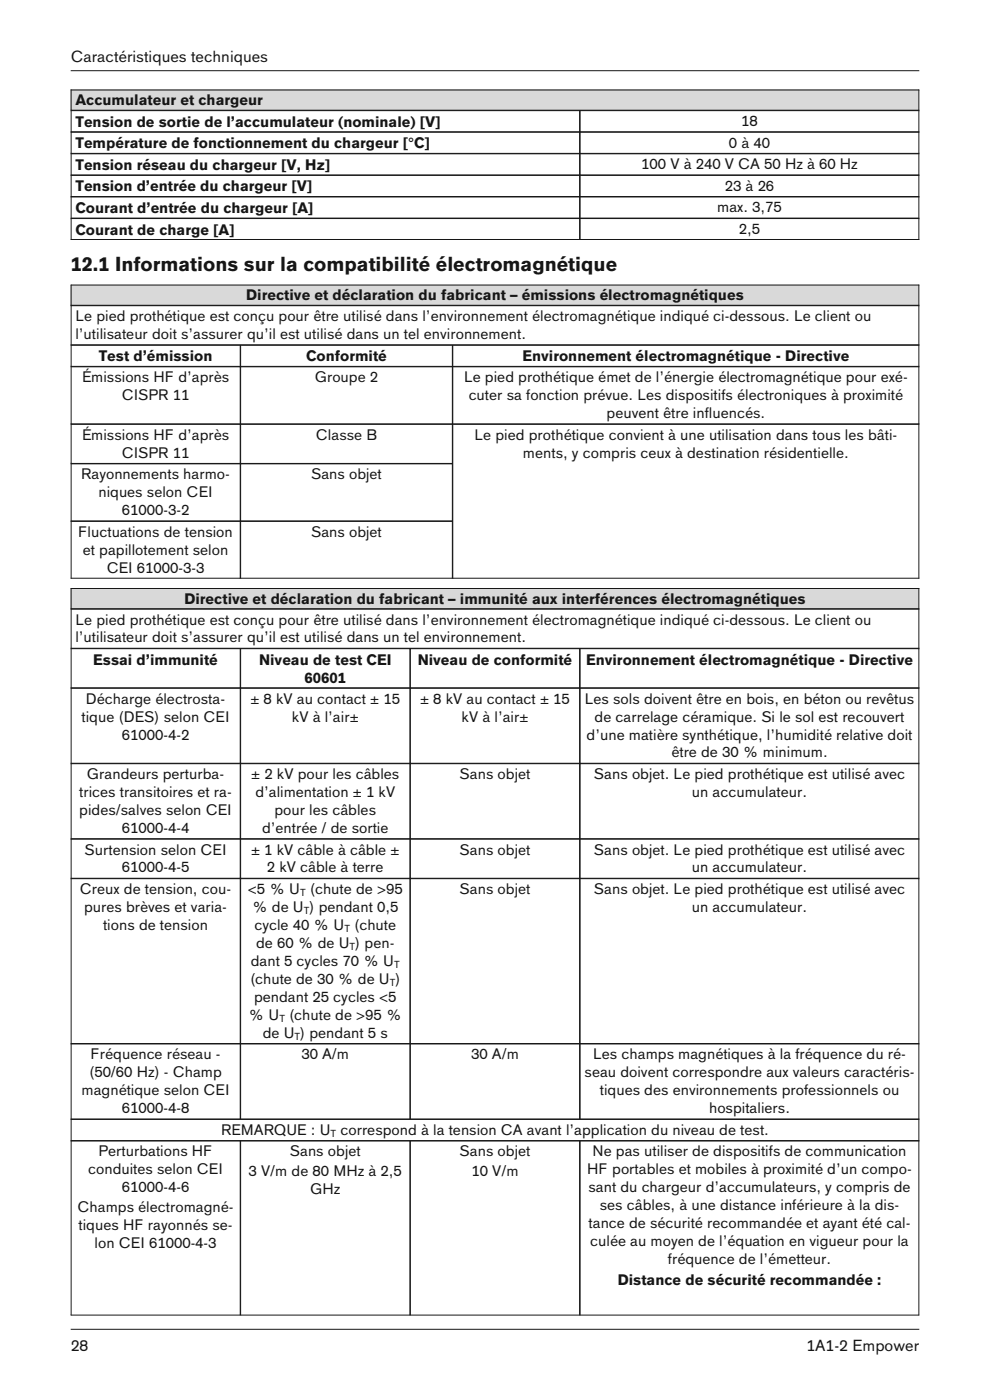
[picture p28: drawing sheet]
<svg xmlns="http://www.w3.org/2000/svg" width="210mm" height="297mm" viewBox="0 0 210 297" stroke-linecap="round" stroke-linejoin="round" font-family="sans-serif">
<defs><g id="words">
<text font-size="4.2" fill="#151616" x="15" y="57.5">12.1 Informations sur la compatibilité électromagnétique</text>
<g font-size="3.4" fill="#151616">
<text x="15" y="13.2">Caractéristiques techniques</text>
<text x="15" y="286.7">28</text>
<text x="171.1" y="286.7">1A1-2 Empower</text>
</g>
<g font-size="3.2" fill="#151616">
<text x="16" y="22.3">Accumulateur et chargeur</text>
<text x="16" y="26.9">Tension de sortie de l’accumulateur (nominale) [V]</text>
<text x="157.2" y="26.7">18</text>
<text x="16" y="31.5">Température de fonctionnement du chargeur [°C]</text>
<text x="136" y="35.9">100 V à 240 V CA 50 Hz à 60 Hz</text>
<text x="154.6" y="31.3">0 à 40</text>
<text x="16" y="36">Tension réseau du chargeur [V, Hz]</text>
<text x="16" y="40.6">Tension d’entrée du chargeur [V]</text>
<text x="153.8" y="40.5">23 à 26</text>
<text x="16" y="45.2">Courant d’entrée du chargeur [A]</text>
<text x="152.1" y="45">max. 3,75</text>
<text x="16" y="49.8">Courant de charge [A]</text>
<text x="156.7" y="49.6">2,5</text>
<text x="52.2" y="63.7">Directive et déclaration du fabricant – émissions électromagnétiques</text>
<text x="16" y="68.1">Le pied prothétique est conçu pour être utilisé dans l’environnement électromagnétique indiqué ci-dessous. Le client ou</text>
<text x="16" y="71.9">l’utilisateur doit s’assurer qu’il est utilisé dans un tel environnement.</text>
<text x="20.9" y="76.7">Test d’émission</text>
<text x="64.9" y="76.7">Conformité</text>
<text x="110.8" y="76.7">Environnement électromagnétique - Directive</text>
<text x="17.3" y="81.1">Émissions HF d’après</text>
<text x="66.8" y="81.1">Groupe 2</text>
<text x="98.4" y="81.1">Le pied prothétique émet de l’énergie électromagnétique pour exé-</text>
<text x="25.8" y="84.9">CISPR 11</text>
<text x="99.4" y="84.9">cuter sa fonction prévue. Les dispositifs électroniques à proximité</text>
<text x="128.7" y="88.7">peuvent être influencés.</text>
<text x="17.3" y="93.3">Émissions HF d’après</text>
<text x="67" y="93.3">Classe B</text>
<text x="100.7" y="93.3">Le pied prothétique convient à une utilisation dans tous les bâti-</text>
<text x="17.2" y="101.7">Rayonnements harmo-</text>
<text x="25.8" y="97.1">CISPR 11</text>
<text x="66" y="101.7">Sans objet</text>
<text x="110.9" y="97.1">ments, y compris ceux à destination résidentielle.</text>
<text x="20.9" y="105.5">niques selon CEI</text>
<text x="16.6" y="113.9">Fluctuations de tension</text>
<text x="25.8" y="109.3">61000-3-2</text>
<text x="66" y="113.9">Sans objet</text>
<text x="17.6" y="117.7">et papillotement selon</text>
<text x="22.6" y="121.5">CEI 61000-3-3</text>
<text x="39.1" y="128.1">Directive et déclaration du fabricant – immunité aux interférences électromagnétiques</text>
<text x="16" y="132.5">Le pied prothétique est conçu pour être utilisé dans l’environnement électromagnétique indiqué ci-dessous. Le client ou</text>
<text x="16" y="136.3">l’utilisateur doit s’assurer qu’il est utilisé dans un tel environnement.</text>
<text x="19.8" y="141">Essai d’immunité</text>
<text x="55" y="141">Niveau de test CEI</text>
<text x="88.6" y="141">Niveau de conformité</text>
<text x="124.3" y="141">Environnement électromagnétique - Directive</text>
<text x="18.2" y="149.3">Décharge électrosta-</text>
<text x="53.1" y="149.3">± 8 kV au contact ± 15</text>
<text x="64.6" y="144.8">60601</text>
<text x="89.1" y="149.3">± 8 kV au contact ± 15</text>
<text x="124.1" y="149.3">Les sols doivent être en bois, en béton ou revêtus</text>
<text x="17.3" y="153.1">tique (DES) selon CEI</text>
<text x="61.9" y="153.1">kV à l’air±</text>
<text x="97.9" y="153.1">kV à l’air±</text>
<text x="126.1" y="153.1">de carrelage céramique. Si le sol est recouvert</text>
<text x="25.8" y="156.9">61000-4-2</text>
<text x="124.4" y="156.9">d’une matière synthétique, l’humidité relative doit</text>
<text x="142.4" y="160.7">être de 30 % minimum.</text>
<text x="18.4" y="165.3">Grandeurs perturba-</text>
<text x="53.3" y="165.3">± 2 kV pour les câbles</text>
<text x="97.5" y="165.3">Sans objet</text>
<text x="126" y="165.3">Sans objet. Le pied prothétique est utilisé avec</text>
<text x="16.8" y="169.1">trices transitoires et ra-</text>
<text x="16.8" y="172.9">pides/salves selon CEI</text>
<text x="54.2" y="169.1">d’alimentation ± 1 kV</text>
<text x="58.2" y="172.9">pour les câbles</text>
<text x="146.8" y="169.1">un accumulateur.</text>
<text x="25.8" y="176.7">61000-4-4</text>
<text x="55.6" y="176.7">d’entrée / de sortie</text>
<text x="17.9" y="181.3">Surtension selon CEI</text>
<text x="25.8" y="185.1">61000-4-5</text>
<text x="53.3" y="181.3">± 1 kV câble à câble ±</text>
<text x="56.6" y="185.1">2 kV câble à terre</text>
<text x="97.5" y="181.3">Sans objet</text>
<text x="126" y="181.3">Sans objet. Le pied prothétique est utilisé avec</text>
<text x="146.8" y="185.1">un accumulateur.</text>
<text x="17" y="189.7">Creux de tension, cou-</text>
<text x="52.6" y="189.7">&lt;5 % U (chute de &gt;95</text>
<text x="97.5" y="189.7">Sans objet</text>
<text x="126" y="189.7">Sans objet. Le pied prothétique est utilisé avec</text>
<text x="17.8" y="193.5">pures brèves et varia-</text>
<text x="21.9" y="197.3">tions de tension</text>
<text x="53.5" y="193.5">% de U ) pendant 0,5</text>
<text x="54" y="197.3">cycle 40 % U (chute</text>
<text x="146.8" y="193.5">un accumulateur.</text>
<text x="54.3" y="201.1">de 60 % de U ) pen-</text>
<text x="53" y="208.7">(chute de 30 % de U )</text>
<text x="53.2" y="204.9">dant 5 cycles 70 % U</text>
<text x="53.9" y="212.5">pendant 25 cycles &lt;5</text>
<text x="52.7" y="216.3">% U (chute de &gt;95 %</text>
<text x="55.7" y="220.1">de U ) pendant 5 s</text>
<text x="19.2" y="224.7">Fréquence réseau -</text>
<text x="63.9" y="224.7">30 A/m</text>
<text x="99.9" y="224.7">30 A/m</text>
<text x="125.8" y="224.7">Les champs magnétiques à la fréquence du ré-</text>
<text x="17.3" y="232.3">magnétique selon CEI</text>
<text x="18.9" y="228.5">(50/60 Hz) - Champ</text>
<text x="124" y="228.5">seau doivent correspondre aux valeurs caractéris-</text>
<text x="127.2" y="232.3">tiques des environnements professionnels ou</text>
<text x="25.8" y="236.2">61000-4-8</text>
<text x="150.4" y="236.2">hospitaliers.</text>
<text x="20.9" y="245.3">Perturbations HF</text>
<text x="46.9" y="240.7">REMARQUE : U correspond à la tension CA avant l’application du niveau de test.</text>
<text x="61.5" y="245.3">Sans objet</text>
<text x="97.5" y="245.3">Sans objet</text>
<text x="125.7" y="245.3">Ne pas utiliser de dispositifs de communication</text>
<text x="18.7" y="249.1">conduites selon CEI</text>
<text x="52.7" y="249.6">3 V/m de 80 MHz à 2,5</text>
<text x="100" y="249.6">10 V/m</text>
<text x="124.6" y="249.1">HF portables et mobiles à proximité d’un compo-</text>
<text x="16.5" y="257.2">Champs électromagné-</text>
<text x="25.8" y="252.9">61000-4-6</text>
<text x="65.8" y="253.4">GHz</text>
<text x="124.8" y="252.9">sant du chargeur d’accumulateurs, y compris de</text>
<text x="127.2" y="256.7">ses câbles, à une distance inférieure à la dis-</text>
<text x="16.7" y="261">tiques HF rayonnés se-</text>
<text x="124.9" y="260.6">tance de sécurité recommandée et ayant été cal-</text>
<text x="20.1" y="264.8">lon CEI 61000-4-3</text>
<text x="125.2" y="264.4">culée au moyen de l’équation en vigueur pour la</text>
<text x="141.7" y="268.2">fréquence de l’émetteur.</text>
<text x="131" y="272.6">Distance de sécurité recommandée :</text>
</g>
<g font-size="2.1" fill="#151616">
<text x="63.7" y="190.1">T</text>
<text x="64.4" y="194">T</text>
<text x="73.1" y="197.8">T</text>
<text x="74.2" y="201.6">T</text>
<text x="82.7" y="209.2">T</text>
<text x="83.6" y="205.4">T</text>
<text x="59.3" y="216.8">T</text>
<text x="62.5" y="220.6">T</text>
<text x="70.1" y="241.2">T</text>
</g>
</g></defs>
<path d="M15 19h180v4.4h-180z" fill="#d9d9da"/>
<g fill="none" stroke="#151616" stroke-width=".21">
<path d="M15 19.1h180M15.1 19v31.9M194.9 19v31.9M15 23.4h180M15 23.5h180M15 28h180M15 32.5h180M15 32.6h180M15 37.1h180M15 37.2h180M123 23.4v27.5M15 41.7h180"/>
<path d="M15 41.8h180M15 46.3h180M15 46.4h180M15 50.8h180"/>
</g>
<path d="M15 60.4h180v4.4h-180z" fill="#d9d9da"/>
<g fill="none" stroke="#151616" stroke-width=".21">
<path d="M15 60.5h180M15 64.8h180M15 64.9h180M15 73.2h180M15 77.7h180M15 77.8h180M15.1 60.4v62.4M51 73.2v49.6M96 73.2v49.6M194.9 60.4v62.4M15 89.9h180M15 90h180"/>
<path d="M15 98.3h81M15 98.4h81M15 110.5h81M15 110.6h81M15 122.7h180"/>
</g>
<path d="M15 124.8h180v4.4h-180z" fill="#d9d9da"/>
<g fill="none" stroke="#151616" stroke-width=".21">
<path d="M15 15h180M15 124.8h180M15 129.1h180M15 129.2h180M15 137.5h180M15 137.6h180M15.1 124.8v154.2M51 137.6v99.8M87 137.6v99.8M123 137.6v99.8M194.9 124.8v154.2M15 145.9h180"/>
<path d="M15 146h180M15 161.9h180M15 162h180M15 177.9h180M15 178h180M15 186.3h180M15 186.4h180M15 221.4h180M15 221.5h180M15 237.4h180M15 237.5h180M15 242h180"/>
<path d="M15 242.1h180M51 242v37M87 242v37M123 242v37M15 279h180M15 282h180"/>
</g>
<use href="#words"/>
</svg>
